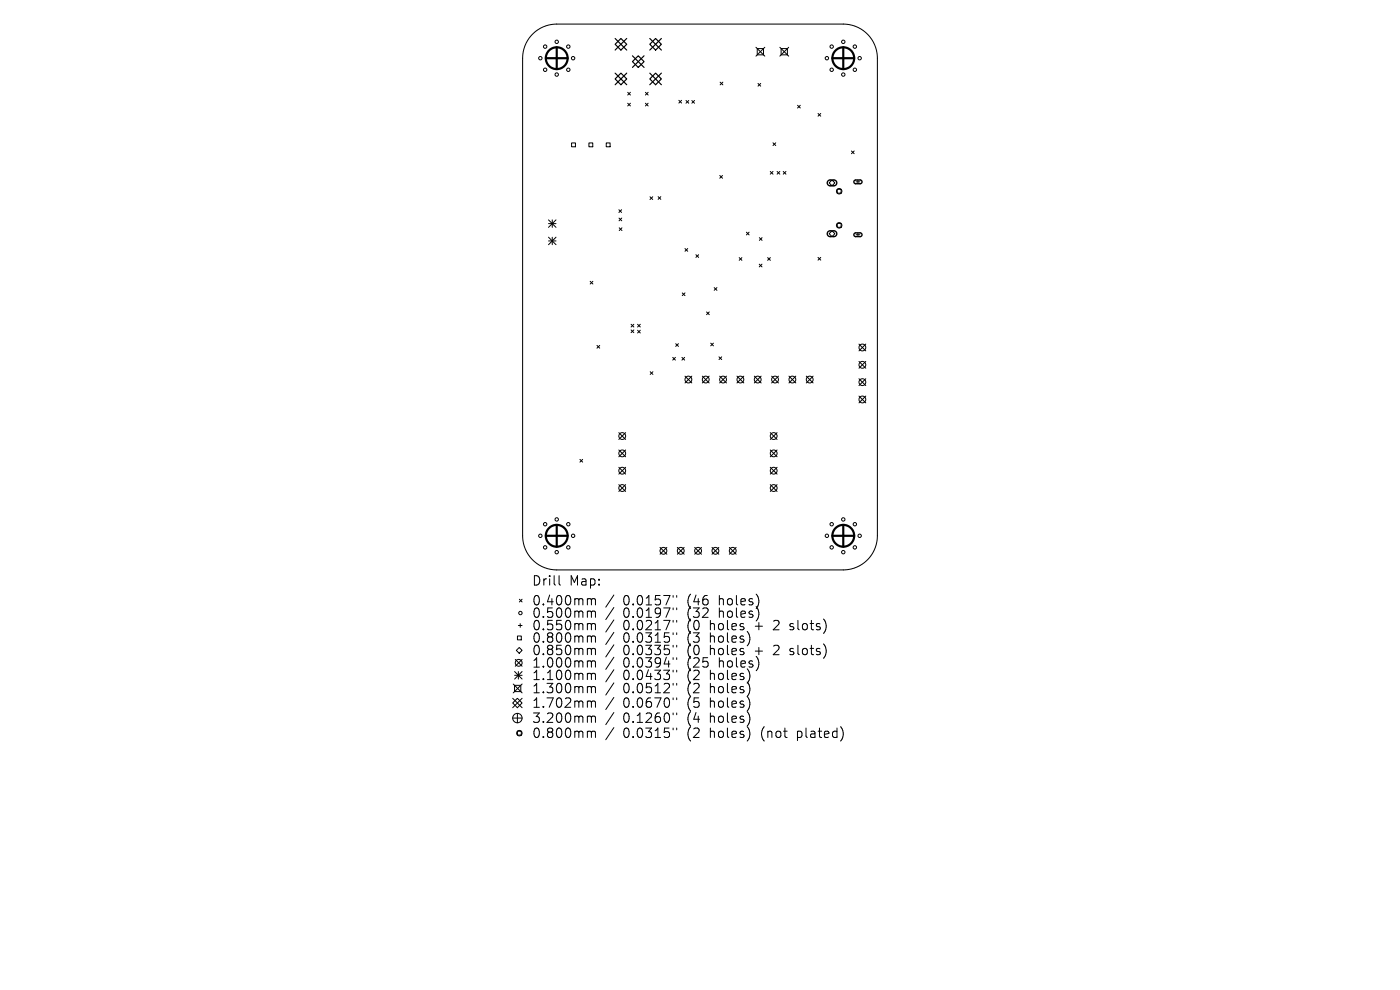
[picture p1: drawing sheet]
<svg xmlns="http://www.w3.org/2000/svg" width="297mm" height="210mm" viewBox="0 0 297 210" stroke-linecap="round" stroke-linejoin="round" font-family="sans-serif">
<defs><g id="words">
<g font-size="2.8">
<text x="112.8" y="124.5">Drill</text>
<text x="120.8" y="124.5">Map:</text>
<text x="112.8" y="128.7">0.400mm</text>
<text x="112.8" y="131.3">0.500mm</text>
<text x="132.2" y="128.7">0.0157&quot;</text>
<text x="132.2" y="131.3">0.0197&quot;</text>
<text x="145.9" y="128.7">(46</text>
<text x="145.9" y="131.3">(32</text>
<text x="152.8" y="128.7">holes)</text>
<text x="152.8" y="131.3">holes)</text>
<text x="112.8" y="134">0.550mm</text>
<text x="112.8" y="136.6">0.800mm</text>
<text x="132.2" y="134">0.0217&quot;</text>
<text x="132.2" y="136.6">0.0315&quot;</text>
<text x="145.9" y="134">(0</text>
<text x="145.9" y="136.6">(3</text>
<text x="150.9" y="134">holes</text>
<text x="150.9" y="136.6">holes)</text>
<text x="160.6" y="134">+</text>
<text x="164.8" y="134">2</text>
<text x="168.4" y="134">slots)</text>
<text x="112.8" y="139.3">0.850mm</text>
<text x="112.8" y="141.9">1.000mm</text>
<text x="132.2" y="139.3">0.0335&quot;</text>
<text x="132.2" y="141.9">0.0394&quot;</text>
<text x="145.9" y="139.3">(0</text>
<text x="145.9" y="141.9">(25</text>
<text x="150.9" y="139.3">holes</text>
<text x="152.8" y="141.9">holes)</text>
<text x="160.6" y="139.3">+</text>
<text x="164.8" y="139.3">2</text>
<text x="168.4" y="139.3">slots)</text>
<text x="112.8" y="144.6">1.100mm</text>
<text x="112.8" y="147.3">1.300mm</text>
<text x="132.2" y="144.6">0.0433&quot;</text>
<text x="132.2" y="147.3">0.0512&quot;</text>
<text x="145.9" y="144.6">(2</text>
<text x="145.9" y="147.3">(2</text>
<text x="150.9" y="144.6">holes)</text>
<text x="150.9" y="147.3">holes)</text>
<text x="112.8" y="150.4">1.702mm</text>
<text x="112.8" y="153.6">3.200mm</text>
<text x="132.2" y="150.4">0.0670&quot;</text>
<text x="132.2" y="153.6">0.1260&quot;</text>
<text x="145.9" y="150.4">(5</text>
<text x="145.9" y="153.6">(4</text>
<text x="150.9" y="150.4">holes)</text>
<text x="150.9" y="153.6">holes)</text>
<text x="112.8" y="156.8">0.800mm</text>
<text x="132.2" y="156.8">0.0315&quot;</text>
<text x="145.9" y="156.8">(2</text>
<text x="150.9" y="156.8">holes)</text>
<text x="162" y="156.8">(not</text>
<text x="169.8" y="156.8">plated)</text>
</g>
</g></defs>
<path d="M113.1 7.1a7.2 7.2 0 0 1 5-2h60.8a7.2 7.2 0 0 1 7.2 7.2v101.4a7.2 7.2 0 0 1-7.2 7.2h-60.8a7.2 7.2 0 0 1-7.2-7.2v-101.4a7.2 7.2 0 0 1 2.2-5.2z" fill="none" stroke="#000" stroke-width=".22"/>
<g fill="none" stroke="#000" stroke-width=".21">
<path d="M133.2 19.6l.5 .6M133.7 19.6l-.5 .6M136.9 19.6l.6 .6M137.5 19.6l-.6 .6M152.8 17.4l.5 .6M153.3 17.4l-.5 .6M160.4 10l1.9 1.9M160.6 10.3h1.4v1.3h-1.4zM160.8 17.7l.6 .6M161.4 17.7l-.6 .6M162.3 10l-1.9 1.9M165.4 10l1.9 1.9"/>
<path d="M165.7 10.3h1.3v1.3h-1.3zM167.3 10l-1.9 1.9M121.3 30.3h.8v.8h-.8zM124.9 30.3h.9v.8h-.9zM128.6 30.3h.8v.8h-.8zM133.2 21.9l.5 .6M133.7 21.9l-.5 .6M136.9 21.9l.6 .6M137.5 21.9l-.6 .6M144 21.3l.6 .6M144.6 21.3l-.6 .6M145.5 21.3l.6 .6"/>
<path d="M146.1 21.3l-.6 .6M146.8 21.3l.5 .6M147.3 21.3l-.5 .6M152.7 37.2l.6 .6M153.3 37.2l-.6 .6M163.4 36.4l.6 .6M164 36.4l-.6 .6M164 30.3l.6 .6M164.6 30.3l-.6 .6M164.9 36.4l.5 .6M165.4 36.4l-.5 .6M166.2 36.4l.5 .6"/>
<path d="M166.7 36.4l-.5 .6M169.2 22.3l.6 .6M169.8 22.3l-.6 .6M173.5 24.1l.6 .5M174.1 24.1l-.6 .5M175.9 38.8l.6-.6 .6 .6-.6 .6zM180.6 32l.6 .6M181.2 32l-.6 .6M181.6 38.6h.8M182 38.2v.8M116.4 46.6l1.6 1.6M116.4 47.4h1.6"/>
<path d="M116.4 50.3l1.6 1.6M116.4 51.1h1.6M117.2 46.6v1.6M117.2 50.3v1.6M118 46.6l-1.6 1.6M118 50.3l-1.6 1.6M125.2 59.7l.6 .6M125.8 59.7l-.6 .6M131.3 44.5l.6 .6M131.3 46.3l.6 .5M131.4 48.3l.5 .6M131.9 44.5l-.6 .6"/>
<path d="M131.9 46.3l-.6 .5M131.9 48.3l-.5 .6M137.9 41.7l.6 .6M138.5 41.7l-.6 .6M139.6 41.7l.6 .6M140.2 41.7l-.6 .6M145.3 52.7l.6 .6M145.9 52.7l-.6 .6M147.6 54l.6 .6M148.2 54l-.6 .6M156.8 54.6l.6 .6M157.4 54.6l-.6 .6"/>
<path d="M158.3 49.3l.6 .5M158.9 49.3l-.6 .5M161.1 56l.5 .6M161.1 50.4l.6 .6M161.6 56l-.5 .6M161.7 50.4l-.6 .6M162.9 54.6l.5 .6M163.4 54.6l-.5 .6M173.5 54.6l.6 .6M174.1 54.6l-.6 .6M175.9 49.6l.6-.6 .6 .6-.6 .6zM177.6 40.2h.8v.8h-.8z"/>
<path d="M177.6 47.4h.8v.8h-.8zM181.6 49.8h.8M182 49.4v.8M126.6 73.3l.6 .6M127.2 73.3l-.6 .6M133.9 68.8l.6 .6M133.9 70l.6 .6M134.5 68.8l-.6 .6M134.5 70l-.6 .6M135.3 68.8l.5 .6M135.3 70.1l.5 .5M135.8 68.8l-.5 .6"/>
<path d="M135.8 70.1l-.5 .5M137.9 78.9l.6 .5M138.5 78.9l-.6 .5M142.7 75.8l.6 .6M143.3 75.8l-.6 .6M143.3 72.9l.6 .6M143.9 72.9l-.6 .6M144.7 75.8l.5 .6M144.7 62.1l.6 .6M145.2 75.8l-.5 .6M145.3 62.1l-.6 .6M145.3 79.8l1.5 1.4"/>
<path d="M146.8 79.8l-1.5 1.4M149 79.8l1.4 1.4M149.9 66.2l.6 .6M150.4 79.8l-1.4 1.4M150.5 66.2l-.6 .6M150.8 72.8l.6 .6M151.4 72.8l-.6 .6M151.5 61l.6 .6M152.1 61l-.6 .6M152.5 75.7l.6 .6M152.7 79.8l1.4 1.4M153.1 75.7l-.6 .6"/>
<path d="M154.1 79.8l-1.4 1.4M156.3 79.8l1.5 1.4M157.8 79.8l-1.5 1.4M160 79.8l1.5 1.4M161.5 79.8l-1.5 1.4M163.7 79.8l1.4 1.4M165.1 79.8l-1.4 1.4M167.4 79.8l1.4 1.4M168.8 79.8l-1.4 1.4M171.1 79.8l1.4 1.4M172.5 79.8l-1.4 1.4M182.2 73l1.5 1.4"/>
<path d="M182.2 76.7l1.5 1.4M183.7 73l-1.5 1.4M183.7 76.7l-1.5 1.4M123 97.4l.6 .6M123.6 97.4l-.6 .6M131.3 91.8l1.4 1.4M131.3 95.5l1.4 1.4M131.3 99.1l1.4 1.5M132.7 91.8l-1.4 1.4M132.7 95.5l-1.4 1.4M132.7 99.1l-1.4 1.5M163.4 91.8l1.5 1.4"/>
<path d="M163.4 95.5l1.5 1.4M163.4 99.1l1.5 1.5M164.9 91.8l-1.5 1.4M164.9 95.5l-1.5 1.4M164.9 99.1l-1.5 1.5M182.2 80.3l1.5 1.5M182.2 84l1.5 1.5M183.7 80.3l-1.5 1.5M183.7 84l-1.5 1.5M131.3 102.8l1.4 1.5M132.7 102.8l-1.4 1.5M140 116.1l1.5 1.5"/>
<path d="M141.5 116.1l-1.5 1.5M143.7 116.1l1.4 1.5M145.1 116.1l-1.4 1.5M147.4 116.1l1.4 1.5M148.8 116.1l-1.4 1.5M151 116.1l1.5 1.5M152.5 116.1l-1.5 1.5M154.7 116.1l1.5 1.5M156.2 116.1l-1.5 1.5M163.4 102.8l1.5 1.5M164.9 102.8l-1.5 1.5M109.3 139.9l1.5 1.4"/>
<path d="M109.8 134.9h.8v.8h-.8zM110 132.7h.8M110.1 137.3l.7 .7-.7 .6-.6-.6zM110.2 127.1l.6 .6M110.4 132.3v.8M110.8 127.1l-.6 .6M110.8 139.9l-1.5 1.4M118.6 122.1v1.7l.3 .3M124.9 127l.5 .1 .1 .2M124.9 129.6h.3l.3 .3M124.9 132.3h.3l.3 .3M124.9 134.9h.3l.3 .3"/>
<path d="M124.9 137.5l.5 .1 .1 .2M125.5 127.3l.3-.3 .4 .1 .1 1.2M125.5 127.3v1M125.5 129.9v1.1M125.5 132.6v1M125.5 135.2v1M125.5 137.8v1.1M125.5 129.9l.3-.3 .4 .1 .1 1.3M125.5 132.6l.3-.3 .4 .1 .1 1.2M125.5 135.2l.3-.3 .4 .1 .1 1.2M125.5 137.8l.3-.3 .4 .1 .1 1.3M130.2 126.2l-1.7 2.6"/>
<path d="M130.2 128.9l-1.7 2.5M130.2 131.5l-1.7 2.6M130.2 134.1l-1.7 2.6M130.2 136.8l-1.7 2.6M130.2 139.4l-1.7 2.6M142.8 126.3v.4M142.8 129v.3M142.8 131.6v.4M142.8 134.2v.4M142.8 136.9v.4M142.8 139.5v.4M143.6 126.3v.4"/>
<path d="M143.6 129v.3M143.6 131.6v.4M143.6 134.2v.4M143.6 136.9v.4M143.6 139.5v.4M167.6 133.5l.2 .1M167.6 138.8l.2 .1M167.7 132.4v.4M167.7 137.6v.5M108.8 149.1l1-1 1 1-1 1zM108.8 148.1l2 2M108.8 152.3h2"/>
<path d="M108.9 145.1l1.9 1.9M109.2 145.4h1.3v1.3h-1.3zM109.2 142.5l1.6 1.5M109.2 143.3h1.6M109.8 151.3v2M109.8 155.1h.8v.8h-.8zM110 142.5v1.5M110.8 142.5l-1.6 1.5M110.8 145.1l-1.9 1.9M110.8 148.1l-2 2M124.9 140.2l.5 .1 .1 .2M124.9 142.8h.3l.3 .3"/>
<path d="M124.9 145.6l.5 .1 .1 .2M124.9 148.7l.5 .1 .1 .2M124.9 151.9h.3l.3 .3M124.9 155.1h.3l.3 .3M125.5 140.5v1M125.5 143.1v1.1M125.5 145.9v1.1M125.5 149v1M125.5 152.2v1M125.5 155.4v1M125.5 140.5l.3-.3 .4 .1 .1 1.2M125.5 143.1l.3-.3 .4 .1 .1 1.3"/>
<path d="M125.5 145.9l.3-.3 .4 .1 .1 1.3M125.5 149l.3-.3 .4 .1 .1 1.2M125.5 152.2l.3-.3 .4 .1 .1 1.2M125.5 155.4l.3-.3 .4 .1 .1 1.2M130.2 142.1l-1.7 2.5M130.2 144.9l-1.7 2.5M130.2 147.9l-1.7 2.6M130.2 151.1l-1.7 2.6M130.2 154.3l-1.7 2.6M142.8 142.2v.3M142.8 145v.3M142.8 148v.4"/>
<path d="M142.8 151.2v.4M142.8 154.4v.4M143.6 142.2v.3M143.6 145v.3M143.6 148v.4M143.6 151.2v.4M143.6 154.4v.4"/>
<circle cx="114.6" cy="12.3" r=".36"/>
<circle cx="115.7" cy="9.9" r=".36"/>
<circle cx="115.7" cy="14.8" r=".36"/>
<circle cx="118.1" cy="8.9" r=".36"/>
<circle cx="118.1" cy="15.8" r=".36"/>
<circle cx="120.6" cy="9.9" r=".36"/>
<circle cx="120.6" cy="14.8" r=".36"/>
<circle cx="121.6" cy="12.3" r=".36"/>
<circle cx="175.4" cy="12.3" r=".36"/>
<circle cx="176.4" cy="9.9" r=".36"/>
<circle cx="176.4" cy="14.8" r=".36"/>
<circle cx="178.9" cy="8.9" r=".36"/>
<circle cx="178.9" cy="15.8" r=".36"/>
<circle cx="181.4" cy="9.9" r=".36"/>
<circle cx="181.4" cy="14.8" r=".36"/>
<circle cx="182.4" cy="12.3" r=".36"/>
<circle cx="178" cy="47.8" r=".58"/>
<circle cx="178" cy="40.6" r=".58"/>
<circle cx="182.9" cy="77.4" r=".72"/>
<circle cx="182.9" cy="73.7" r=".72"/>
<circle cx="132" cy="92.5" r=".72"/>
<circle cx="132" cy="99.9" r=".72"/>
<circle cx="132" cy="96.2" r=".72"/>
<circle cx="146" cy="80.5" r=".72"/>
<circle cx="149.7" cy="80.5" r=".72"/>
<circle cx="153.4" cy="80.5" r=".72"/>
<circle cx="157.1" cy="80.5" r=".72"/>
<circle cx="160.7" cy="80.5" r=".72"/>
<circle cx="164.1" cy="92.5" r=".72"/>
<circle cx="164.1" cy="99.9" r=".72"/>
<circle cx="164.1" cy="96.2" r=".72"/>
<circle cx="164.4" cy="80.5" r=".72"/>
<circle cx="168.1" cy="80.5" r=".72"/>
<circle cx="171.8" cy="80.5" r=".72"/>
<circle cx="182.9" cy="84.7" r=".72"/>
<circle cx="182.9" cy="81.1" r=".72"/>
<circle cx="114.6" cy="113.7" r=".36"/>
<circle cx="115.7" cy="116.1" r=".36"/>
<circle cx="115.7" cy="111.2" r=".36"/>
<circle cx="118.1" cy="117.1" r=".36"/>
<circle cx="118.1" cy="110.2" r=".36"/>
<circle cx="120.6" cy="116.1" r=".36"/>
<circle cx="120.6" cy="111.2" r=".36"/>
<circle cx="121.6" cy="113.7" r=".36"/>
<circle cx="132" cy="103.5" r=".72"/>
<circle cx="140.7" cy="116.8" r=".72"/>
<circle cx="144.4" cy="116.8" r=".72"/>
<circle cx="148.1" cy="116.8" r=".72"/>
<circle cx="151.8" cy="116.8" r=".72"/>
<circle cx="155.4" cy="116.8" r=".72"/>
<circle cx="164.1" cy="103.5" r=".72"/>
<circle cx="175.4" cy="113.7" r=".36"/>
<circle cx="176.4" cy="116.1" r=".36"/>
<circle cx="176.4" cy="111.2" r=".36"/>
<circle cx="178.9" cy="117.1" r=".36"/>
<circle cx="178.9" cy="110.2" r=".36"/>
<circle cx="181.4" cy="116.1" r=".36"/>
<circle cx="181.4" cy="111.2" r=".36"/>
<circle cx="182.4" cy="113.7" r=".36"/>
<circle cx="110.4" cy="130" r=".36"/>
<circle cx="109.8" cy="152.3" r="1"/>
<circle cx="110" cy="140.6" r=".72"/>
<circle cx="110.2" cy="155.5" r=".58"/>
</g>
<path d="M175.7 38.4l.4-.2h1l.4 .3v.5l-.4 .4h-1.2l-.4-.5zM181.3 38.3l1.3-.1 .2 .2 .1 .3-.4 .3h-1.1l-.2-.3zM175.7 49.1l.4-.1h1l.4 .3v.5l-.4 .4h-1.2l-.4-.5zM181.3 49.5l1.3-.1 .2 .2 .1 .3-.4 .3h-1.1l-.2-.3z" fill="none" stroke="#000" stroke-width=".29"/>
<g fill="none" stroke="#000" stroke-width=".25">
<path d="M130.5 9.4l1.2-1.2 1.3 1.2-1.3 1.2zM130.5 16.7l1.2-1.2 1.3 1.2-1.3 1.3zM130.5 8.2l2.5 2.4M130.5 15.5l2.5 2.5M133 8.2l-2.5 2.4M133 15.5l-2.5 2.5M134.2 11.8l2.4 2.5M135.4 11.8l1.2 1.3-1.2 1.2-1.2-1.2zM136.6 11.8l-2.4 2.5M137.8 9.4l1.3-1.2 1.2 1.2-1.2 1.2zM137.8 16.7l1.3-1.2 1.2 1.2-1.2 1.3zM137.8 15.5l2.5 2.5"/>
<path d="M137.8 8.2l2.5 2.4M140.3 8.2l-2.5 2.4M140.3 15.5l-2.5 2.5"/>
</g>
<g fill="none" stroke="#000" stroke-width=".46">
<path d="M115.8 12.3h4.6M118.1 10v4.7M176.6 12.3h4.6M178.9 10v4.7M115.8 113.7h4.6M118.1 111.3v4.7M176.6 113.7h4.6M178.9 111.3v4.7"/>
<circle cx="118.1" cy="12.3" r="2.32"/>
<circle cx="178.9" cy="12.3" r="2.32"/>
<circle cx="118.1" cy="113.7" r="2.32"/>
<circle cx="178.9" cy="113.7" r="2.32"/>
</g>
<use href="#words"/>
</svg>
